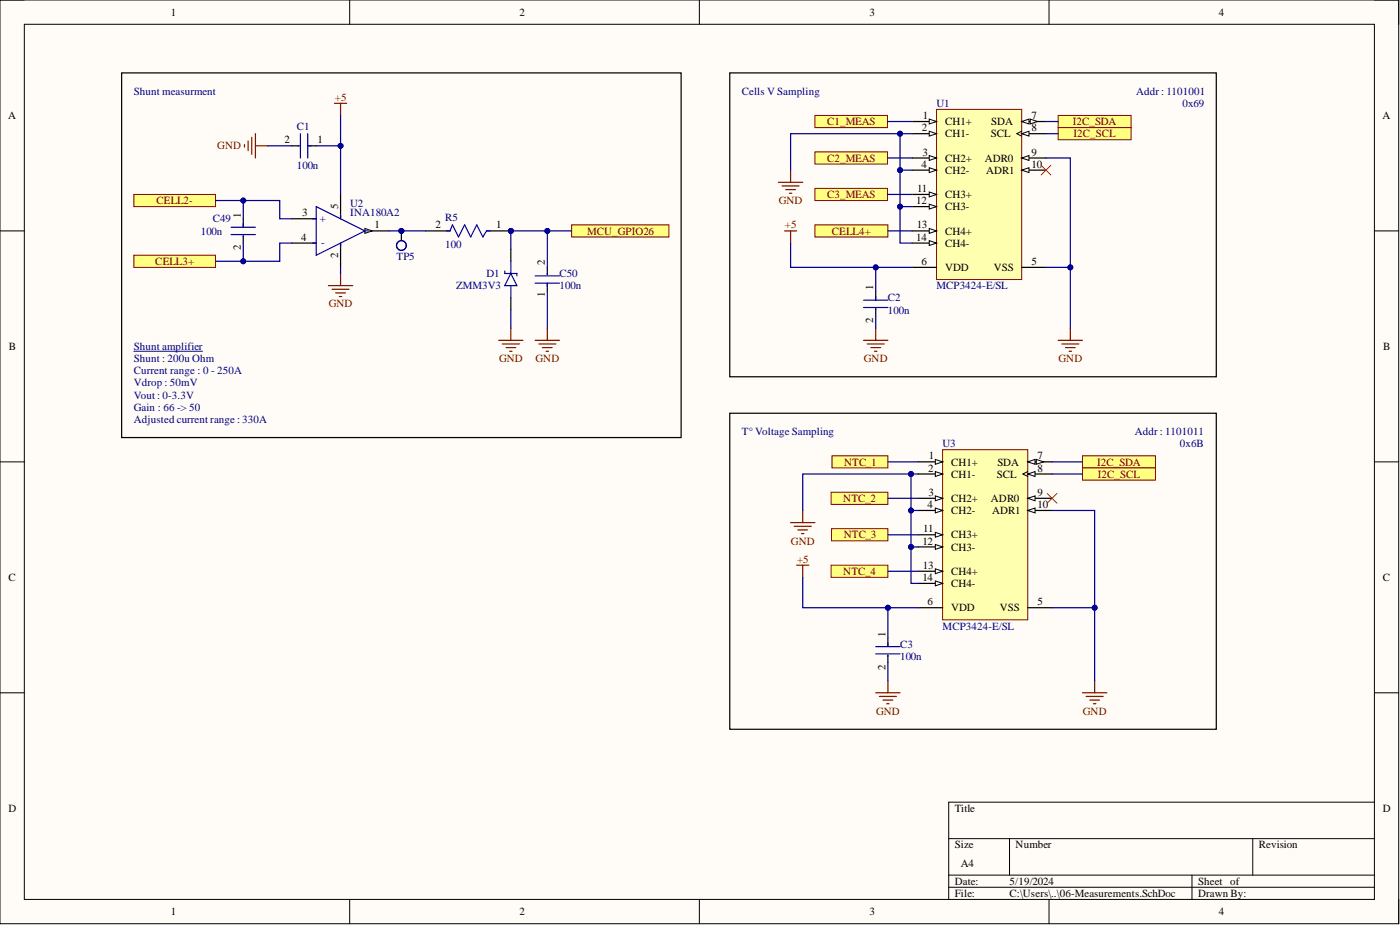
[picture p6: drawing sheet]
<svg xmlns="http://www.w3.org/2000/svg" width="292mm" height="193mm" viewBox="0 0 292 193" stroke-linecap="round" stroke-linejoin="round" font-family="sans-serif">
<defs><g id="words">
<g font-size="2.3">
<text x="35.6" y="3.3">1</text>
<text x="108.4" y="3.3">2</text>
<text x="181.4" y="3.3">3</text>
<text x="254.3" y="3.3">4</text>
<text x="1.7" y="24.8">A</text>
<text x="59.4" y="29.9">2</text>
<text x="66.2" y="29.9">1</text>
<text x="192.4" y="27.4">2</text>
<text x="192.5" y="24.8">1</text>
<text x="197.2" y="26.1">CH1+</text>
<text x="197.2" y="28.6">CH1-</text>
<text x="206.7" y="28.6">SCL</text>
<text x="206.8" y="26.1">SDA</text>
<text x="215.2" y="24.8">7</text>
<text x="215.2" y="27.4">8</text>
<text x="288.5" y="24.8">A</text>
<text x="192.3" y="35">4</text>
<text x="192.4" y="32.5">3</text>
<text x="197.2" y="33.7">CH2+</text>
<text x="205.5" y="33.7">ADR0</text>
<text x="215.2" y="32.5">9</text>
<text x="215.2" y="35">10</text>
<text x="191.3" y="40.1">11</text>
<text x="197.2" y="41.3">CH3+</text>
<text x="197.2" y="36.3">CH2-</text>
<text x="205.7" y="36.3">ADR1</text>
<text x="50.2" y="45.4" transform="rotate(-90 50.2 45.4)">1</text>
<text x="63" y="45.1">3</text>
<text x="70.5" y="43.6" transform="rotate(-90 70.5 43.6)">5</text>
<text x="78.2" y="47.7">1</text>
<text x="90.8" y="47.7">2</text>
<text x="103.5" y="47.7">1</text>
<text x="191.2" y="42.6">12</text>
<text x="191.3" y="47.7">13</text>
<text x="197.2" y="43.9">CH3-</text>
<text x="50.2" y="52.2" transform="rotate(-90 50.2 52.2)">2</text>
<text x="62.9" y="50.2">4</text>
<text x="70.5" y="53.8" transform="rotate(-90 70.5 53.8)">2</text>
<text x="191.2" y="50.2">14</text>
<text x="197.2" y="48.9">CH4+</text>
<text x="197.2" y="51.5">CH4-</text>
<text x="113.7" y="55.3" transform="rotate(-90 113.7 55.3)">2</text>
<text x="192.3" y="55.3">6</text>
<text x="197.2" y="56.5">VDD</text>
<text x="207.3" y="56.5">VSS</text>
<text x="215.2" y="55.3">5</text>
<text x="113.7" y="62" transform="rotate(-90 113.7 62)">1</text>
<text x="182.2" y="60.6" transform="rotate(-90 182.2 60.6)">1</text>
<text x="182.2" y="67.4" transform="rotate(-90 182.2 67.4)">2</text>
<text x="1.9" y="73">B</text>
<text x="288.6" y="73">B</text>
<text x="193.8" y="95.8">1</text>
<text x="216.5" y="95.8">7</text>
<text x="193.6" y="98.4">2</text>
<text x="198.4" y="97.1">CH1+</text>
<text x="198.4" y="99.6">CH1-</text>
<text x="208" y="99.6">SCL</text>
<text x="208.1" y="97.1">SDA</text>
<text x="216.5" y="98.4">8</text>
<text x="193.5" y="106">4</text>
<text x="193.7" y="103.5">3</text>
<text x="198.4" y="104.7">CH2+</text>
<text x="198.4" y="107.3">CH2-</text>
<text x="206.7" y="104.7">ADR0</text>
<text x="207" y="107.3">ADR1</text>
<text x="216.5" y="103.5">9</text>
<text x="216.5" y="106">10</text>
<text x="192.4" y="113.6">12</text>
<text x="192.6" y="111.1">11</text>
<text x="198.4" y="112.3">CH3+</text>
<text x="192.5" y="118.7">13</text>
<text x="198.4" y="114.9">CH3-</text>
<text x="198.4" y="119.9">CH4+</text>
<text x="1.8" y="121.2">C</text>
<text x="192.4" y="121.2">14</text>
<text x="198.4" y="122.5">CH4-</text>
<text x="288.5" y="121.2">C</text>
<text x="193.5" y="126.3">6</text>
<text x="198.4" y="127.5">VDD</text>
<text x="208.6" y="127.5">VSS</text>
<text x="216.5" y="126.3">5</text>
<text x="184.7" y="132.9" transform="rotate(-90 184.7 132.9)">1</text>
<text x="184.7" y="139.7" transform="rotate(-90 184.7 139.7)">2</text>
<text x="1.8" y="169.4">D</text>
<text x="199.2" y="169.4">Title</text>
<text x="288.5" y="169.4">D</text>
<text x="199.2" y="177">Size</text>
<text x="211.9" y="177">Number</text>
<text x="262.7" y="177">Revision</text>
<text x="199.2" y="184.6">Date:</text>
<text x="200.5" y="180.8">A4</text>
<text x="210.6" y="184.6">5/19/2024</text>
<text x="250" y="184.6">Sheet of</text>
<text x="35.6" y="190.9">1</text>
<text x="108.4" y="190.9">2</text>
<text x="181.4" y="190.9">3</text>
<text x="199.2" y="187.1">File:</text>
<text x="210.6" y="187.1">C:\Users\..\06-Measurements.SchDoc</text>
<text x="250" y="187.1">Drawn By:</text>
<text x="254.3" y="190.9">4</text>
</g>
<g font-size="2.3" fill="#000080">
<text x="27.9" y="19.8">Shunt measurment</text>
<text x="154.8" y="19.8">Cells V Sampling</text>
<text x="195.4" y="22.3">U1</text>
<text x="237" y="19.8">Addr : 1101001</text>
<text x="246.7" y="22.3">0x69</text>
<text x="61.9" y="27.1">C1</text>
<text x="61.9" y="35.2">100n</text>
<text x="44.4" y="46.4">C49</text>
<text x="66.7" y="46.4">+</text>
<text x="73.1" y="43.1">U2</text>
<text x="73.1" y="45.1">INA180A2</text>
<text x="92.9" y="46.1">R5</text>
<text x="41.9" y="48.9">100n</text>
<text x="67" y="51.2">-</text>
<text x="92.9" y="51.7">100</text>
<text x="82.7" y="54.3">TP5</text>
<text x="101.5" y="57.8">D1</text>
<text x="116.7" y="57.8">C50</text>
<text x="95.2" y="60.3">ZMM3V3</text>
<text x="116.7" y="60.3">100n</text>
<text x="185.3" y="62.9">C2</text>
<text x="185.3" y="65.4">100n</text>
<text x="195.4" y="60.3">MCP3424-E/SL</text>
<text x="27.9" y="75.6">Shunt : 200u Ohm</text>
<text x="27.9" y="73">Shunt amplifier</text>
<text x="27.9" y="83.2">Vout : 0-3.3V</text>
<text x="27.9" y="78.1">Current range : 0 - 250A</text>
<text x="27.9" y="80.6">Vdrop : 50mV</text>
<text x="27.9" y="85.7">Gain : 66 -&gt; 50</text>
<text x="27.9" y="88.2">Adjusted current range : 330A</text>
<text x="154.8" y="90.8">T° Voltage Sampling</text>
<text x="196.7" y="93.3">U3</text>
<text x="236.8" y="90.8">Addr : 1101011</text>
<text x="246.2" y="93.3">0x6B</text>
<text x="196.7" y="131.3">MCP3424-E/SL</text>
<text x="187.8" y="135.1">C3</text>
<text x="187.8" y="137.7">100n</text>
</g>
<g font-size="2.3" fill="#800000">
<text x="69.9" y="21">+5</text>
<text x="172.6" y="26.1">C1_MEAS</text>
<text x="223.8" y="26.1">I2C_SDA</text>
<text x="224" y="28.6">I2C_SCL</text>
<text x="45.3" y="31.2">GND</text>
<text x="172.6" y="33.7">C2_MEAS</text>
<text x="172.6" y="41.3">C3_MEAS</text>
<text x="32.7" y="42.6">CELL2-</text>
<text x="162.5" y="42.6">GND</text>
<text x="163.8" y="47.7">+5</text>
<text x="122.5" y="48.9">MCU_GPIO26</text>
<text x="173.6" y="48.9">CELL4+</text>
<text x="32.4" y="55.3">CELL3+</text>
<text x="68.6" y="64.1">GND</text>
<text x="104.1" y="75.6">GND</text>
<text x="111.7" y="75.6">GND</text>
<text x="180.3" y="75.6">GND</text>
<text x="220.9" y="75.6">GND</text>
<text x="176.1" y="97.1">NTC_1</text>
<text x="228.9" y="97.1">I2C_SDA</text>
<text x="229.1" y="99.6">I2C_SCL</text>
<text x="175.9" y="104.7">NTC_2</text>
<text x="165" y="113.6">GND</text>
<text x="176" y="112.3">NTC_3</text>
<text x="166.3" y="117.4">+5</text>
<text x="175.9" y="119.9">NTC_4</text>
<text x="182.8" y="149.1">GND</text>
<text x="225.9" y="149.1">GND</text>
</g>
</g></defs>
<path d="M0 0h291.8v192.7h-291.8z" fill-rule="evenodd" fill="#fffcf8"/>
<path d="M0 0h291.8v192.7h-291.8z" fill="none" stroke="#000" stroke-width=".21"/>
<path d="M5.1 5.1h281.7v182.5h-281.7z" fill-rule="evenodd" fill="#fffcf8"/>
<g fill="none" stroke="#000" stroke-width=".21">
<path d="M0 0h5.1M73 0v5.1M145.9 0v5.1M218.9 0v5.1M286.8 0h5v5.1M5.1 5.1h281.7v182.5h-281.7zM0 48.2h5.1M286.8 48.2h5M0 96.4h5.1M286.8 96.4h5M0 144.5h5.1M286.8 144.5h5"/>
<path d="M197.9 175h88.9M210.6 175v7.6M261.4 175v7.6M286.8 167.3h-88.9v20.3M73 187.6v5.1M145.9 187.6v5.1M197.9 182.6h88.9M197.9 185.1h88.9M218.9 187.6v5.1M248.7 182.6v5M291.8 187.6v5.1"/>
</g>
<path d="M60.9 45.6h5.1M60.9 50.7h5.1M76.1 48.2h5.1" fill="none" stroke="#000" stroke-width=".25"/>
<path d="M76.1 47.7l1.6 .5-1.6 .5z" fill="#f8fcff"/>
<path d="M76.1 47.7l1.6 .5-1.6 .5z" fill="none" stroke="#000" stroke-width=".21"/>
<path d="M71.1 40.6v5M71.1 50.7v5.1" fill="none" stroke="#000" stroke-width=".25"/>
<path d="M65.2 45.6h.8M65.2 50.7h.8M66 43.1l10.1 5.1-10.1 5zM71.1 44.9v.7M71.1 50.7v.8M76.1 48.2h.8" fill="none" stroke="#00f" stroke-width=".25"/>
<path d="M27.9 40.6h17.1v2.5h-17.1z" fill-rule="evenodd" fill="#ffff80"/>
<path d="M27.9 40.6h17.1v2.5h-17.1z" fill="none" stroke="#800000" stroke-width=".21"/>
<path d="M27.9 53.2h17.1v2.6h-17.1z" fill-rule="evenodd" fill="#ffff80"/>
<path d="M27.9 53.2h17.1v2.6h-17.1z" fill="none" stroke="#800000" stroke-width=".21"/>
<path d="M60.9 30.4h1.5M64.2 30.4h1.8" fill="none" stroke="#000" stroke-width=".25"/>
<path d="M62.2 30.4h.2M62.7 27.9v5.1M64.2 27.9v5.1M64.2 30.4h.8" fill="none" stroke="#00f" stroke-width=".25"/>
<path d="M51 30.2v.5M51.8 29.4v2M52.5 28.6v3.6M53.3 27.9v5.1M53.3 30.4h2.5M68.5 59.6h5.1M71.1 57v2.6M69.3 60.3h3.5M70 61.1h2.1M70.8 61.9h.5" fill="none" stroke="#800000" stroke-width=".25"/>
<path d="M119.3 46.9h20.3v2.5h-20.3z" fill-rule="evenodd" fill="#ffff80"/>
<path d="M119.3 46.9h20.3v2.5h-20.3z" fill="none" stroke="#800000" stroke-width=".21"/>
<path d="M25.4 15.2h116.7v76.1h-116.7zM106.6 52v2.5M106.6 62.1v2.6" fill="none" stroke="#000" stroke-width=".25"/>
<path d="M69.8 21.5h2.5M71.1 21.5v2.6" fill="none" stroke="#800000" stroke-width=".25"/>
<path d="M27.9 73.3h14.3" fill="none" stroke="#000080" stroke-width=".21"/>
<path d="M105.3 56.5v.5h2.6v.6M106.6 57l1.3 2.6h-2.6zM106.6 54.5v2.5M106.6 59.6v2.5" fill="none" stroke="#00f" stroke-width=".25"/>
<circle cx="106.6" cy="48.2" r=".51" fill="#000080"/>
<circle cx="106.6" cy="48.2" r=".51" fill="none" stroke="#000080" stroke-width=".21"/>
<path d="M101.5 48.2h5.1" fill="none" stroke="#000" stroke-width=".25"/>
<circle cx="106.6" cy="48.2" r=".51" fill="#000080"/>
<circle cx="106.6" cy="48.2" r=".51" fill="none" stroke="#000080" stroke-width=".21"/>
<path d="M88.8 48.2h5.1" fill="none" stroke="#000" stroke-width=".25"/>
<path d="M93.1 48.2h.8l.5-1.3 1.3 2.5 1.2-2.5 1.3 2.5 1.3-2.5 1.2 2.5 .8-1.2h.8" fill="none" stroke="#00f" stroke-width=".25"/>
<path d="M104 71h5.1M104.8 71.8h3.6M105.6 72.5h2M106.3 73.3h.5M106.6 68.5v2.5" fill="none" stroke="#800000" stroke-width=".25"/>
<circle cx="83.7" cy="48.2" r=".51" fill="#000080"/>
<circle cx="83.7" cy="48.2" r=".51" fill="none" stroke="#000080" stroke-width=".21"/>
<path d="M83.7 48.2v.5" fill="none" stroke="#000" stroke-width=".25"/>
<circle cx="83.7" cy="48.2" r=".51" fill="#000080"/>
<circle cx="83.7" cy="48.2" r=".51" fill="none" stroke="#000080" stroke-width=".21"/>
<path d="M50.8 45.6v1.8M50.8 49.2v1.5M83.7 48.7v1.5M114.2 55.8v1.5M114.2 59.1v1.8" fill="none" stroke="#000" stroke-width=".25"/>
<g fill="none" stroke="#00f" stroke-width=".25">
<path d="M48.2 47.4h5.1M48.2 48.9h5.1M50.8 46.7v.7M50.8 49.2v.2M111.7 59.1h5M111.7 57.6h5M114.2 57v.3M114.2 59.1v.7"/>
<circle cx="83.7" cy="51.2" r="1.02"/>
</g>
<path d="M111.7 71h5M112.4 71.8h3.6M113.2 72.5h2M113.9 73.3h.5M114.2 68.5v2.5" fill="none" stroke="#800000" stroke-width=".25"/>
<path d="M195.4 22.8h17.8v35.5h-17.8z" fill-rule="evenodd" fill="#ffffb0"/>
<path d="M195.4 22.8h17.8v35.5h-17.8z" fill="none" stroke="#800000" stroke-width=".21"/>
<path d="M213.2 25.4h5M213.2 55.8h5" fill="none" stroke="#000" stroke-width=".25"/>
<path d="M213.2 25.4l1.5-.6v1.1z" fill="#f8fcff"/>
<path d="M213.2 25.4l1.5-.6v1.1z" fill="none" stroke="#000" stroke-width=".21"/>
<path d="M214.9 24.8l1.6 .6-1.6 .5z" fill="#f8fcff"/>
<path d="M214.9 24.8l1.6 .6-1.6 .5z" fill="none" stroke="#000" stroke-width=".21"/>
<path d="M213.2 27.9h5" fill="none" stroke="#000" stroke-width=".25"/>
<path d="M213.2 27.9l1.5-.5v1z" fill="#f8fcff"/>
<path d="M213.2 27.9l1.5-.5v1zM213.2 27.4l-1 .5 1 .5" fill="none" stroke="#000" stroke-width=".21"/>
<path d="M190.3 33h5.1M190.3 55.8h5.1" fill="none" stroke="#000" stroke-width=".25"/>
<path d="M193.9 32.5l1.5 .5-1.5 .5z" fill="#f8fcff"/>
<path d="M193.9 32.5l1.5 .5-1.5 .5z" fill="none" stroke="#000" stroke-width=".21"/>
<path d="M190.3 40.6h5.1" fill="none" stroke="#000" stroke-width=".25"/>
<path d="M193.9 40.1l1.5 .5-1.5 .5z" fill="#f8fcff"/>
<path d="M193.9 40.1l1.5 .5-1.5 .5z" fill="none" stroke="#000" stroke-width=".21"/>
<path d="M190.3 25.4h5.1" fill="none" stroke="#000" stroke-width=".25"/>
<path d="M193.9 24.8l1.5 .6-1.5 .5z" fill="#f8fcff"/>
<path d="M193.9 24.8l1.5 .6-1.5 .5z" fill="none" stroke="#000" stroke-width=".21"/>
<path d="M190.3 27.9h5.1" fill="none" stroke="#000" stroke-width=".25"/>
<path d="M193.9 27.4l1.5 .5-1.5 .5z" fill="#f8fcff"/>
<path d="M193.9 27.4l1.5 .5-1.5 .5z" fill="none" stroke="#000" stroke-width=".21"/>
<path d="M190.3 35.5h5.1" fill="none" stroke="#000" stroke-width=".25"/>
<path d="M193.9 35l1.5 .5-1.5 .5z" fill="#f8fcff"/>
<path d="M193.9 35l1.5 .5-1.5 .5z" fill="none" stroke="#000" stroke-width=".21"/>
<path d="M190.3 43.1h5.1" fill="none" stroke="#000" stroke-width=".25"/>
<path d="M193.9 42.6l1.5 .5-1.5 .5z" fill="#f8fcff"/>
<path d="M193.9 42.6l1.5 .5-1.5 .5z" fill="none" stroke="#000" stroke-width=".21"/>
<path d="M190.3 48.2h5.1" fill="none" stroke="#000" stroke-width=".25"/>
<path d="M193.9 47.7l1.5 .5-1.5 .5z" fill="#f8fcff"/>
<path d="M193.9 47.7l1.5 .5-1.5 .5z" fill="none" stroke="#000" stroke-width=".21"/>
<path d="M190.3 50.7h5.1" fill="none" stroke="#000" stroke-width=".25"/>
<path d="M193.9 50.2l1.5 .5-1.5 .5z" fill="#f8fcff"/>
<path d="M193.9 50.2l1.5 .5-1.5 .5z" fill="none" stroke="#000" stroke-width=".21"/>
<path d="M213.2 33h5" fill="none" stroke="#000" stroke-width=".25"/>
<path d="M213.2 33l1.5-.5v1z" fill="#f8fcff"/>
<path d="M213.2 33l1.5-.5v1z" fill="none" stroke="#000" stroke-width=".21"/>
<path d="M213.2 35.5h5" fill="none" stroke="#000" stroke-width=".25"/>
<path d="M213.2 35.5l1.5-.5v1z" fill="#f8fcff"/>
<path d="M213.2 35.5l1.5-.5v1z" fill="none" stroke="#000" stroke-width=".21"/>
<path d="M163.7 48.2h2.5M164.9 48.2v2.5M180.2 71h5.1M180.9 71.8h3.6M181.7 72.5h2M182.5 73.3h.5M182.7 68.5v2.5M220.8 71h5.1M221.5 71.8h3.6M222.3 72.5h2M223.1 73.3h.5M223.3 68.5v2.5" fill="none" stroke="#800000" stroke-width=".25"/>
<path d="M182.7 60.9v1.7M182.7 64.4v1.5" fill="none" stroke="#000" stroke-width=".25"/>
<path d="M180.2 62.6h5.1M180.2 64.1h5.1M182.7 61.9v.7M182.7 64.4v.3" fill="none" stroke="#00f" stroke-width=".25"/>
<path d="M170 46.9h15.3v2.5h-15.3z" fill-rule="evenodd" fill="#ffff80"/>
<path d="M170 46.9h15.3v2.5h-15.3z" fill="none" stroke="#800000" stroke-width=".21"/>
<path d="M152.3 15.2h101.5v63.4h-101.5z" fill="none" stroke="#000" stroke-width=".25"/>
<path d="M196.7 93.8h17.7v35.5h-17.7z" fill-rule="evenodd" fill="#ffffb0"/>
<path d="M196.7 93.8h17.7v35.5h-17.7z" fill="none" stroke="#800000" stroke-width=".21"/>
<path d="M214.4 96.4h5.1M214.4 126.8h5.1" fill="none" stroke="#000" stroke-width=".25"/>
<path d="M214.4 96.4l1.6-.6v1.1z" fill="#f8fcff"/>
<path d="M214.4 96.4l1.6-.6v1.1z" fill="none" stroke="#000" stroke-width=".21"/>
<path d="M216.2 95.8l1.5 .6-1.5 .5z" fill="#f8fcff"/>
<path d="M216.2 95.8l1.5 .6-1.5 .5z" fill="none" stroke="#000" stroke-width=".21"/>
<path d="M214.4 98.9h5.1" fill="none" stroke="#000" stroke-width=".25"/>
<path d="M214.4 98.9l1.6-.5v1z" fill="#f8fcff"/>
<path d="M214.4 98.9l1.6-.5v1zM214.4 98.4l-1 .5 1 .5" fill="none" stroke="#000" stroke-width=".21"/>
<path d="M191.6 104h5.1M191.6 126.8h5.1" fill="none" stroke="#000" stroke-width=".25"/>
<path d="M195.1 103.5l1.6 .5-1.6 .5z" fill="#f8fcff"/>
<path d="M195.1 103.5l1.6 .5-1.6 .5z" fill="none" stroke="#000" stroke-width=".21"/>
<path d="M191.6 111.6h5.1" fill="none" stroke="#000" stroke-width=".25"/>
<path d="M195.1 111.1l1.6 .5-1.6 .5z" fill="#f8fcff"/>
<path d="M195.1 111.1l1.6 .5-1.6 .5z" fill="none" stroke="#000" stroke-width=".21"/>
<path d="M191.6 96.4h5.1" fill="none" stroke="#000" stroke-width=".25"/>
<path d="M195.1 95.8l1.6 .6-1.6 .5z" fill="#f8fcff"/>
<path d="M195.1 95.8l1.6 .6-1.6 .5z" fill="none" stroke="#000" stroke-width=".21"/>
<path d="M191.6 98.9h5.1" fill="none" stroke="#000" stroke-width=".25"/>
<path d="M195.1 98.4l1.6 .5-1.6 .5z" fill="#f8fcff"/>
<path d="M195.1 98.4l1.6 .5-1.6 .5z" fill="none" stroke="#000" stroke-width=".21"/>
<path d="M191.6 106.5h5.1" fill="none" stroke="#000" stroke-width=".25"/>
<path d="M195.1 106l1.6 .5-1.6 .5z" fill="#f8fcff"/>
<path d="M195.1 106l1.6 .5-1.6 .5z" fill="none" stroke="#000" stroke-width=".21"/>
<path d="M191.6 114.1h5.1" fill="none" stroke="#000" stroke-width=".25"/>
<path d="M195.1 113.6l1.6 .5-1.6 .5z" fill="#f8fcff"/>
<path d="M195.1 113.6l1.6 .5-1.6 .5z" fill="none" stroke="#000" stroke-width=".21"/>
<path d="M191.6 119.2h5.1" fill="none" stroke="#000" stroke-width=".25"/>
<path d="M195.1 118.7l1.6 .5-1.6 .5z" fill="#f8fcff"/>
<path d="M195.1 118.7l1.6 .5-1.6 .5z" fill="none" stroke="#000" stroke-width=".21"/>
<path d="M191.6 121.7h5.1" fill="none" stroke="#000" stroke-width=".25"/>
<path d="M195.1 121.2l1.6 .5-1.6 .5z" fill="#f8fcff"/>
<path d="M195.1 121.2l1.6 .5-1.6 .5z" fill="none" stroke="#000" stroke-width=".21"/>
<path d="M214.4 104h5.1" fill="none" stroke="#000" stroke-width=".25"/>
<path d="M214.4 104l1.6-.5v1z" fill="#f8fcff"/>
<path d="M214.4 104l1.6-.5v1z" fill="none" stroke="#000" stroke-width=".21"/>
<path d="M214.4 106.5h5.1" fill="none" stroke="#000" stroke-width=".25"/>
<path d="M214.4 106.5l1.6-.5v1z" fill="#f8fcff"/>
<path d="M214.4 106.5l1.6-.5v1z" fill="none" stroke="#000" stroke-width=".21"/>
<g fill="none" stroke="#800000" stroke-width=".25">
<path d="M162.4 38h5.1M163.2 38.8h3.5M163.9 39.6h2.1M164.9 35.5v2.5M164.7 40.3h.5M164.9 109h5.1M165.7 109.8h3.6M166.2 117.9h2.6M166.5 110.6h2M167.2 111.3h.5M167.5 106.5v2.5M167.5 117.9v2.5"/>
<path d="M182.7 144.5h5.1M183.5 145.3h3.5M184.2 146h2.1M185 146.8h.5M185.3 142v2.5M225.9 144.5h5M226.6 145.3h3.6M227.4 146h2M228.1 146.8h.5M228.4 142v2.5"/>
</g>
<path d="M152.3 86.2h101.5v65.9h-101.5zM185.3 133.1v1.8M185.3 136.7v1.5" fill="none" stroke="#000" stroke-width=".25"/>
<path d="M182.7 134.9h5.1M182.7 136.4h5.1M185.3 134.1v.8M185.3 136.7v.2" fill="none" stroke="#00f" stroke-width=".25"/>
<path d="M217.2 34.5l2.1 2M219.3 34.5l-2.1 2M218.5 102.9l2 2.1M220.5 102.9l-2 2.1" fill="none" stroke="#f00" stroke-width=".21"/>
<path d="M225.9 95.1h15.2v2.5h-15.2z" fill-rule="evenodd" fill="#ffff80"/>
<path d="M225.9 95.1h15.2v2.5h-15.2z" fill="none" stroke="#800000" stroke-width=".21"/>
<path d="M225.9 97.6h15.2v2.6h-15.2z" fill-rule="evenodd" fill="#ffff80"/>
<path d="M225.9 97.6h15.2v2.6h-15.2z" fill="none" stroke="#800000" stroke-width=".21"/>
<path d="M220.8 24.1h15.2v2.5h-15.2z" fill-rule="evenodd" fill="#ffff80"/>
<path d="M220.8 24.1h15.2v2.5h-15.2z" fill="none" stroke="#800000" stroke-width=".21"/>
<path d="M220.8 26.6h15.2v2.6h-15.2z" fill-rule="evenodd" fill="#ffff80"/>
<path d="M220.8 26.6h15.2v2.6h-15.2z" fill="none" stroke="#800000" stroke-width=".21"/>
<path d="M173.6 95.1h11.7v2.5h-11.7z" fill-rule="evenodd" fill="#ffff80"/>
<path d="M173.6 95.1h11.7v2.5h-11.7z" fill="none" stroke="#800000" stroke-width=".21"/>
<path d="M173.4 102.7h11.9v2.5h-11.9z" fill-rule="evenodd" fill="#ffff80"/>
<path d="M173.4 102.7h11.9v2.5h-11.9z" fill="none" stroke="#800000" stroke-width=".21"/>
<path d="M173.5 110.3h11.8v2.5h-11.8z" fill-rule="evenodd" fill="#ffff80"/>
<path d="M173.5 110.3h11.8v2.5h-11.8z" fill="none" stroke="#800000" stroke-width=".21"/>
<path d="M173.4 117.9h11.9v2.5h-11.9z" fill-rule="evenodd" fill="#ffff80"/>
<path d="M173.4 117.9h11.9v2.5h-11.9z" fill="none" stroke="#800000" stroke-width=".21"/>
<path d="M170 24.1h15.2v2.5h-15.2z" fill-rule="evenodd" fill="#ffff80"/>
<path d="M170 24.1h15.2v2.5h-15.2z" fill="none" stroke="#800000" stroke-width=".21"/>
<path d="M170 39.3h15.2v2.5h-15.2z" fill-rule="evenodd" fill="#ffff80"/>
<path d="M170 39.3h15.2v2.5h-15.2z" fill="none" stroke="#800000" stroke-width=".21"/>
<path d="M170 31.7h15.2v2.5h-15.2z" fill-rule="evenodd" fill="#ffff80"/>
<path d="M170 31.7h15.2v2.5h-15.2z" fill="none" stroke="#800000" stroke-width=".21"/>
<path d="M55.8 30.4h5.1M71.1 55.8v1.2M81.2 48.2h7.6M106.6 64.7v3.8" fill="none" stroke="#000080" stroke-width=".25"/>
<circle cx="83.7" cy="48.2" r=".51" fill="#000080"/>
<circle cx="83.7" cy="48.2" r=".51" fill="none" stroke="#000080" stroke-width=".21"/>
<path d="M218.2 55.8h5.1v12.7M114.2 60.9v7.6" fill="none" stroke="#000080" stroke-width=".25"/>
<circle cx="223.3" cy="55.8" r=".51" fill="#000080"/>
<circle cx="223.3" cy="55.8" r=".51" fill="none" stroke="#000080" stroke-width=".21"/>
<path d="M182.7 55.8v5.1M182.7 65.9v2.6" fill="none" stroke="#000080" stroke-width=".25"/>
<circle cx="182.7" cy="55.8" r=".51" fill="#000080"/>
<circle cx="182.7" cy="55.8" r=".51" fill="none" stroke="#000080" stroke-width=".21"/>
<path d="M185.3 48.2h5M190.1 114.1h1.5M185.3 138.2v3.8" fill="none" stroke="#000080" stroke-width=".25"/>
<circle cx="190.1" cy="114.1" r=".51" fill="#000080"/>
<circle cx="190.1" cy="114.1" r=".51" fill="none" stroke="#000080" stroke-width=".21"/>
<path d="M190.1 106.5h1.5" fill="none" stroke="#000080" stroke-width=".25"/>
<circle cx="190.1" cy="106.5" r=".51" fill="#000080"/>
<circle cx="190.1" cy="106.5" r=".51" fill="none" stroke="#000080" stroke-width=".21"/>
<path d="M190.1 98.9h-22.6v7.6" fill="none" stroke="#000080" stroke-width=".25"/>
<circle cx="190.1" cy="98.9" r=".51" fill="#000080"/>
<circle cx="190.1" cy="98.9" r=".51" fill="none" stroke="#000080" stroke-width=".21"/>
<path d="M187.8 27.9h-22.9v7.6" fill="none" stroke="#000080" stroke-width=".25"/>
<circle cx="187.8" cy="27.9" r=".51" fill="#000080"/>
<circle cx="187.8" cy="27.9" r=".51" fill="none" stroke="#000080" stroke-width=".21"/>
<path d="M187.8 43.1h2.5" fill="none" stroke="#000080" stroke-width=".25"/>
<circle cx="187.8" cy="43.1" r=".51" fill="#000080"/>
<circle cx="187.8" cy="43.1" r=".51" fill="none" stroke="#000080" stroke-width=".21"/>
<path d="M187.8 35.5h2.5" fill="none" stroke="#000080" stroke-width=".25"/>
<circle cx="187.8" cy="35.5" r=".51" fill="#000080"/>
<circle cx="187.8" cy="35.5" r=".51" fill="none" stroke="#000080" stroke-width=".21"/>
<path d="M218.2 33h5.1v22.8" fill="none" stroke="#000080" stroke-width=".25"/>
<circle cx="223.3" cy="55.8" r=".51" fill="#000080"/>
<circle cx="223.3" cy="55.8" r=".51" fill="none" stroke="#000080" stroke-width=".21"/>
<path d="M218.2 25.4h2.6M218.2 27.9h2.6M50.8 41.8v3.8M219.5 96.4h6.4M219.5 98.9h6.4" fill="none" stroke="#000080" stroke-width=".25"/>
<circle cx="50.8" cy="41.8" r=".51" fill="#000080"/>
<circle cx="50.8" cy="41.8" r=".51" fill="none" stroke="#000080" stroke-width=".21"/>
<path d="M50.8 50.7v3.8" fill="none" stroke="#000080" stroke-width=".25"/>
<circle cx="50.8" cy="54.5" r=".51" fill="#000080"/>
<circle cx="50.8" cy="54.5" r=".51" fill="none" stroke="#000080" stroke-width=".21"/>
<path d="M60.9 50.7h-2.5v3.8h-13.4" fill="none" stroke="#000080" stroke-width=".25"/>
<circle cx="50.8" cy="54.5" r=".51" fill="#000080"/>
<circle cx="50.8" cy="54.5" r=".51" fill="none" stroke="#000080" stroke-width=".21"/>
<path d="M45 41.8h13.4v3.8h2.5" fill="none" stroke="#000080" stroke-width=".25"/>
<circle cx="50.8" cy="41.8" r=".51" fill="#000080"/>
<circle cx="50.8" cy="41.8" r=".51" fill="none" stroke="#000080" stroke-width=".21"/>
<path d="M66 30.4h5.1" fill="none" stroke="#000080" stroke-width=".25"/>
<circle cx="71.1" cy="30.4" r=".51" fill="#000080"/>
<circle cx="71.1" cy="30.4" r=".51" fill="none" stroke="#000080" stroke-width=".21"/>
<path d="M71.1 24.1v16.5" fill="none" stroke="#000080" stroke-width=".25"/>
<circle cx="71.1" cy="30.4" r=".51" fill="#000080"/>
<circle cx="71.1" cy="30.4" r=".51" fill="none" stroke="#000080" stroke-width=".21"/>
<path d="M114.2 48.2v7.6" fill="none" stroke="#000080" stroke-width=".25"/>
<circle cx="114.2" cy="48.2" r=".51" fill="#000080"/>
<circle cx="114.2" cy="48.2" r=".51" fill="none" stroke="#000080" stroke-width=".21"/>
<path d="M119.3 48.2h-12.7v3.8" fill="none" stroke="#000080" stroke-width=".25"/>
<circle cx="106.6" cy="48.2" r=".51" fill="#000080"/>
<circle cx="106.6" cy="48.2" r=".51" fill="none" stroke="#000080" stroke-width=".21"/>
<circle cx="114.2" cy="48.2" r=".51" fill="#000080"/>
<circle cx="114.2" cy="48.2" r=".51" fill="none" stroke="#000080" stroke-width=".21"/>
<path d="M185.3 96.4h6.3M191.6 98.9h-1.5v22.8h1.5" fill="none" stroke="#000080" stroke-width=".25"/>
<circle cx="190.1" cy="98.9" r=".51" fill="#000080"/>
<circle cx="190.1" cy="98.9" r=".51" fill="none" stroke="#000080" stroke-width=".21"/>
<circle cx="190.1" cy="106.5" r=".51" fill="#000080"/>
<circle cx="190.1" cy="106.5" r=".51" fill="none" stroke="#000080" stroke-width=".21"/>
<circle cx="190.1" cy="114.1" r=".51" fill="#000080"/>
<circle cx="190.1" cy="114.1" r=".51" fill="none" stroke="#000080" stroke-width=".21"/>
<path d="M185.3 104h6.3M185.3 111.6h6.3M185.3 119.2h6.3M167.5 120.4v6.4h24.1" fill="none" stroke="#000080" stroke-width=".25"/>
<circle cx="185.3" cy="126.8" r=".51" fill="#000080"/>
<circle cx="185.3" cy="126.8" r=".51" fill="none" stroke="#000080" stroke-width=".21"/>
<path d="M185.3 126.8v6.3" fill="none" stroke="#000080" stroke-width=".25"/>
<circle cx="185.3" cy="126.8" r=".51" fill="#000080"/>
<circle cx="185.3" cy="126.8" r=".51" fill="none" stroke="#000080" stroke-width=".21"/>
<path d="M219.5 106.5h8.9v20.3h-8.9" fill="none" stroke="#000080" stroke-width=".25"/>
<circle cx="228.4" cy="126.8" r=".51" fill="#000080"/>
<circle cx="228.4" cy="126.8" r=".51" fill="none" stroke="#000080" stroke-width=".21"/>
<path d="M228.4 126.8v15.2" fill="none" stroke="#000080" stroke-width=".25"/>
<circle cx="228.4" cy="126.8" r=".51" fill="#000080"/>
<circle cx="228.4" cy="126.8" r=".51" fill="none" stroke="#000080" stroke-width=".21"/>
<path d="M185.2 25.4h5.1M190.3 27.9h-2.5v22.8h2.5" fill="none" stroke="#000080" stroke-width=".25"/>
<circle cx="187.8" cy="27.9" r=".51" fill="#000080"/>
<circle cx="187.8" cy="27.9" r=".51" fill="none" stroke="#000080" stroke-width=".21"/>
<circle cx="187.8" cy="35.5" r=".51" fill="#000080"/>
<circle cx="187.8" cy="35.5" r=".51" fill="none" stroke="#000080" stroke-width=".21"/>
<circle cx="187.8" cy="43.1" r=".51" fill="#000080"/>
<circle cx="187.8" cy="43.1" r=".51" fill="none" stroke="#000080" stroke-width=".21"/>
<path d="M185.2 33h5.1M164.9 50.7v5.1h25.4M185.2 40.6h5.1" fill="none" stroke="#000080" stroke-width=".25"/>
<circle cx="182.7" cy="55.8" r=".51" fill="#000080"/>
<circle cx="182.7" cy="55.8" r=".51" fill="none" stroke="#000080" stroke-width=".21"/>
<use href="#words"/>
</svg>
